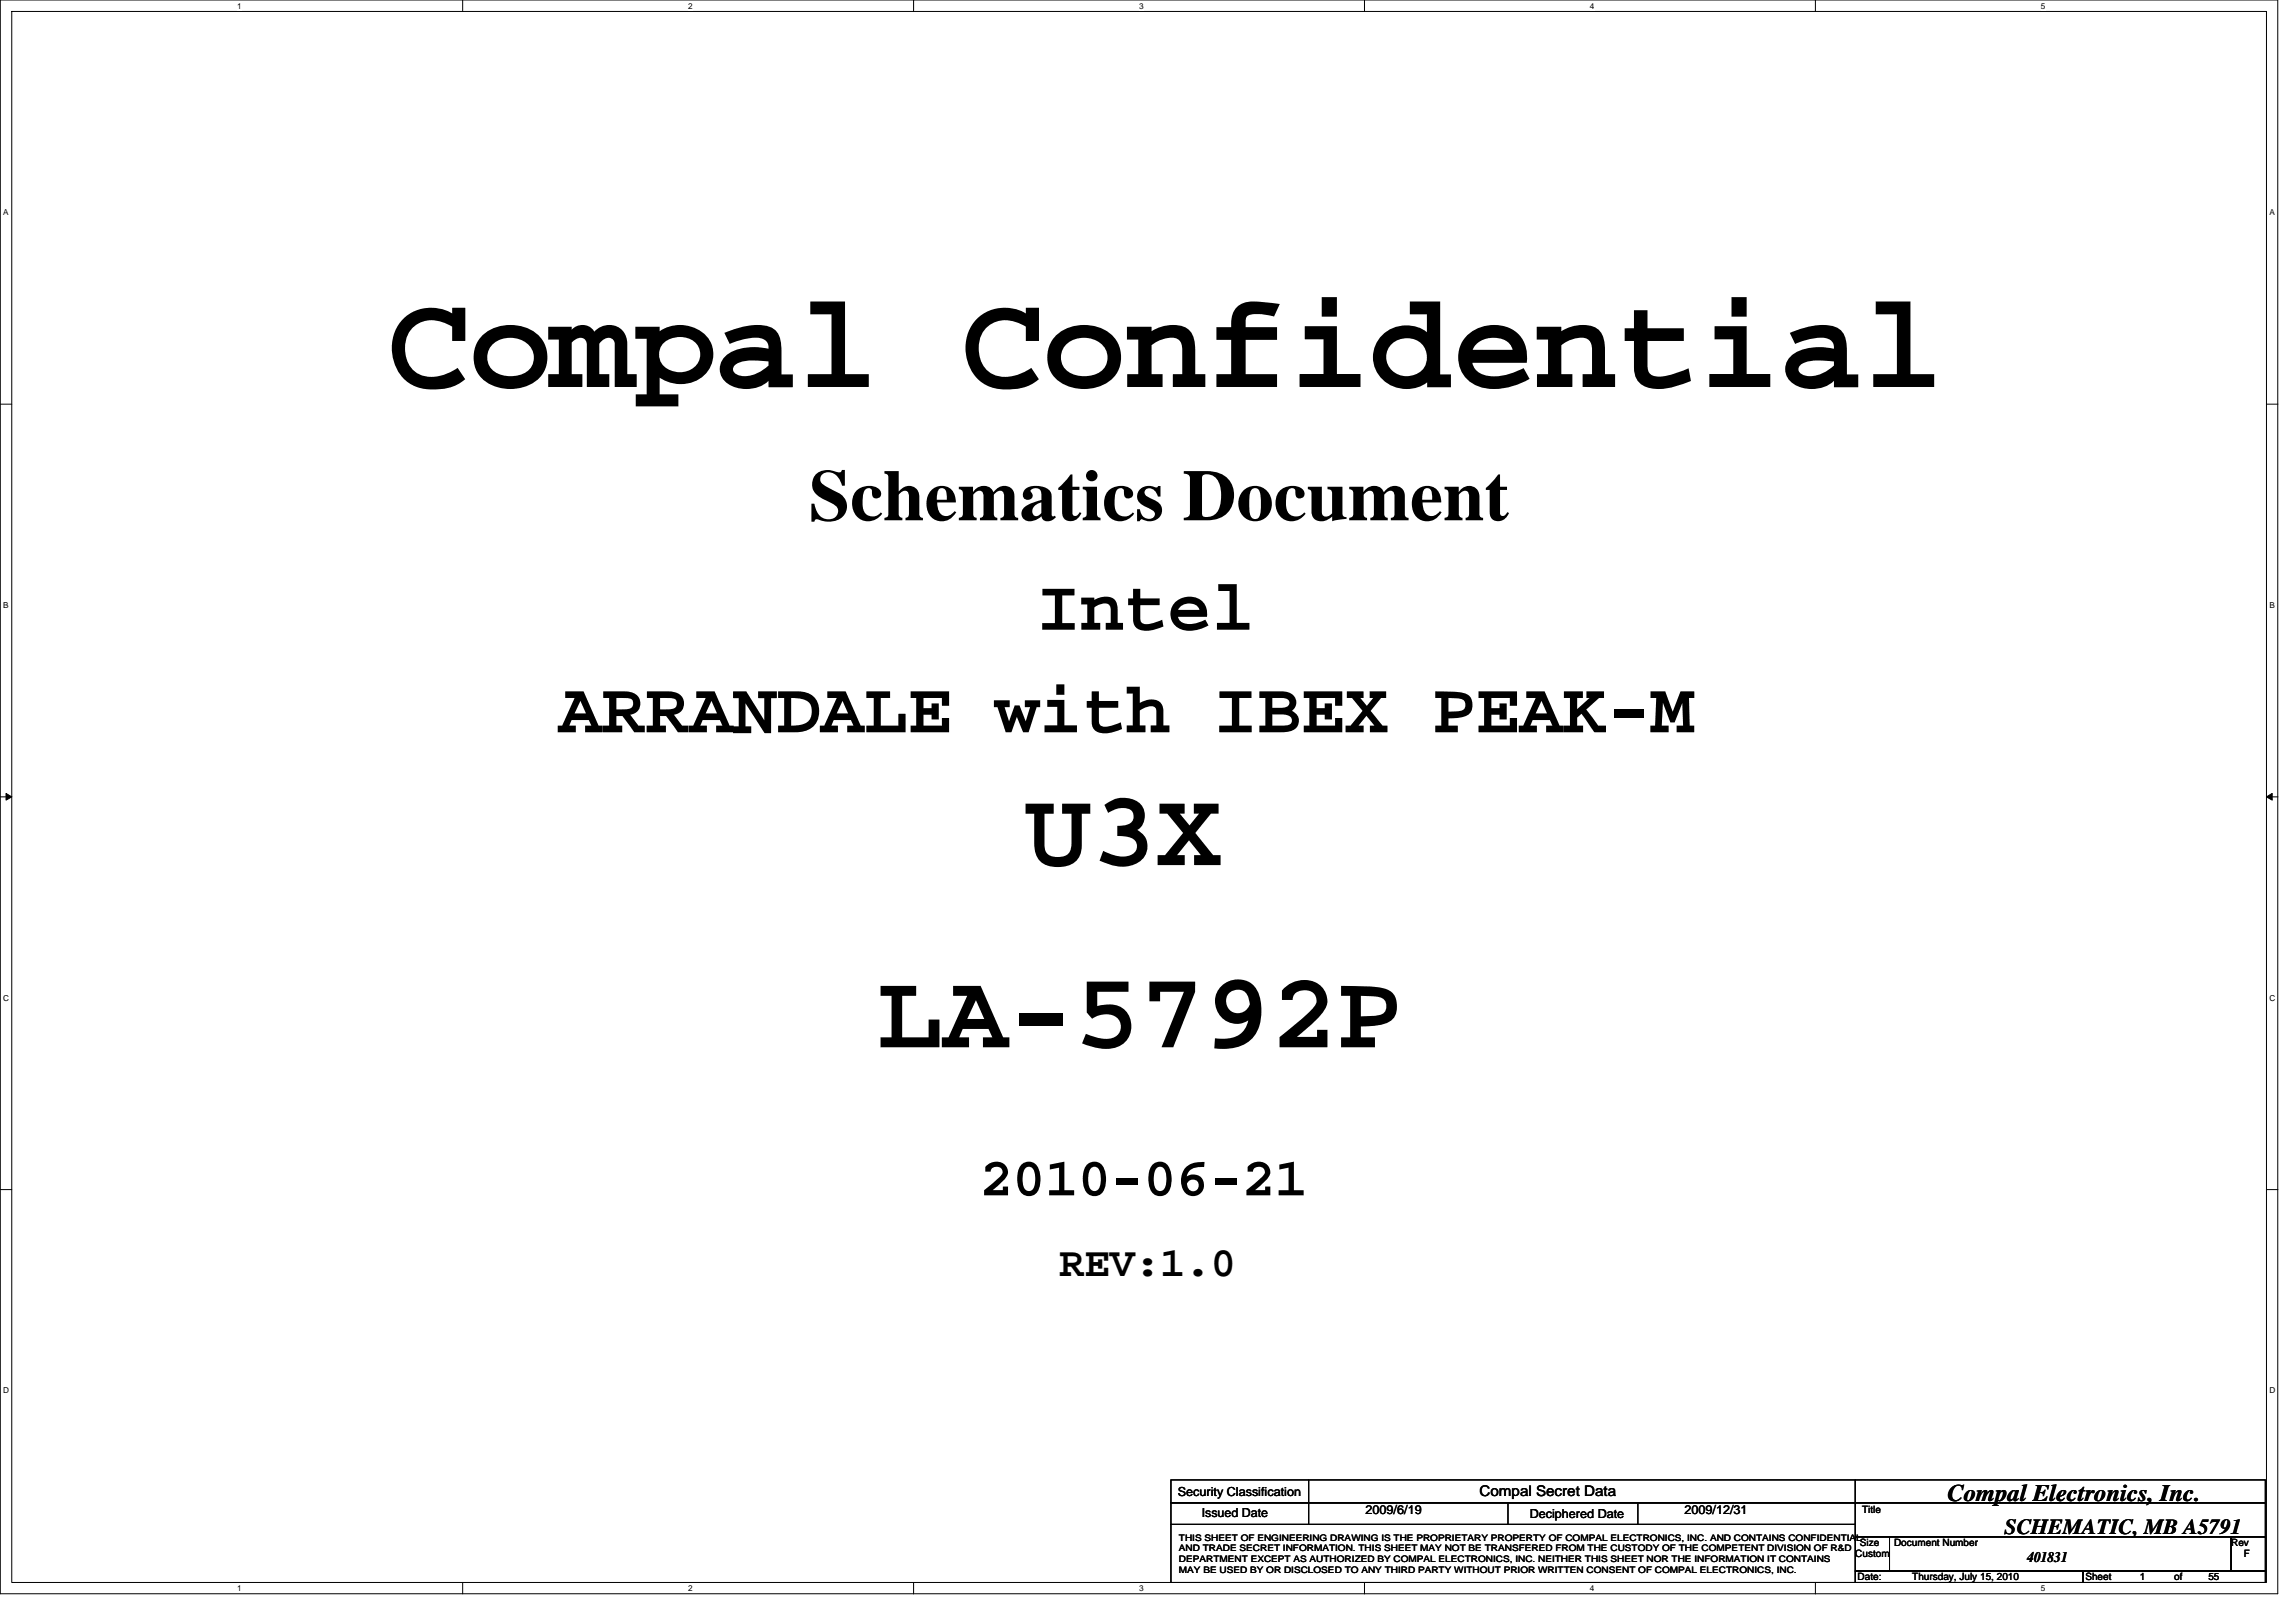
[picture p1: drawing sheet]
<svg xmlns="http://www.w3.org/2000/svg" width="297mm" height="210mm" viewBox="0 0 297 210" stroke-linecap="round" stroke-linejoin="round" font-family="sans-serif">
<defs><g id="words">
<text font-size="17.7" x="50.1" y="50.1">Compal Confidential</text>
<g font-size="14.1">
<text x="132.6" y="112">U3X</text>
<text x="113.5" y="135.5">LA-5792P</text>
</g>
<g font-size="9.4">
<text x="104.6" y="67.3">Schematics Document</text>
<text x="134.1" y="81.5">Intel</text>
<text x="72.2" y="94.8">ARRANDALE with IBEX PEAK-M</text>
</g>
<text font-size="7.1" x="126.7" y="154.7">2010-06-21</text>
<text font-size="5.4" x="137.1" y="165.1">REV:1.0</text>
<text font-size="3.1" x="252" y="194.3">Compal Electronics, Inc.</text>
<text font-size="2.8" x="259.3" y="198.5">SCHEMATIC, MB A5791</text>
<g font-size="1.9">
<text x="191.4" y="193.7">Compal Secret Data</text>
<text x="262.3" y="202.1">401831</text>
</g>
<g font-size="1.6">
<text x="152.4" y="193.5">Security Classification</text>
<text x="155.5" y="196.3">Issued Date</text>
<text x="176.7" y="195.9">2009/6/19</text>
<text x="197.9" y="196.5">Deciphered Date</text>
<text x="217.9" y="195.9">2009/12/31</text>
</g>
<g font-size="1.3">
<text x="240.9" y="195.8">Title</text>
<text x="240" y="201.5">Custom</text>
<text x="240.6" y="200.1">Size</text>
<text x="245" y="200.1">Document Number</text>
<text x="288.6" y="200.1">Rev</text>
<text x="290.3" y="201.5">F</text>
<text x="240.3" y="204.5">Date:</text>
<text x="247.4" y="204.5">Thursday, July 15, 2010</text>
<text x="269.8" y="204.5">Sheet</text>
<text x="276.9" y="204.5">1</text>
<text x="281.3" y="204.5">of</text>
<text x="285.7" y="204.5">55</text>
</g>
<g font-size="1.2">
<text x="152.5" y="199.4">THIS SHEET OF ENGINEERING DRAWING IS THE PROPRIETARY PROPERTY OF COMPAL ELECTRONICS, INC. AND CONTAINS CONFIDENTIAL</text>
<text x="152.5" y="200.8">AND TRADE SECRET INFORMATION. THIS SHEET MAY NOT BE TRANSFERED FROM THE CUSTODY OF THE COMPETENT DIVISION OF R&amp;D</text>
<text x="152.5" y="202.1">DEPARTMENT EXCEPT AS AUTHORIZED BY COMPAL ELECTRONICS, INC. NEITHER THIS SHEET NOR THE INFORMATION IT CONTAINS</text>
<text x="152.5" y="203.5">MAY BE USED BY OR DISCLOSED TO ANY THIRD PARTY WITHOUT PRIOR WRITTEN CONSENT OF COMPAL ELECTRONICS, INC.</text>
</g>
<g font-size="1.1">
<text x="30.7" y="1.1">1</text>
<text x="89" y="1.1">2</text>
<text x="147.4" y="1.1">3</text>
<text x="205.7" y="1.1">4</text>
<text x="264" y="1.1">5</text>
<text x=".4" y="27.8">A</text>
<text x="293.6" y="27.8">A</text>
<text x=".4" y="78.7">B</text>
<text x="293.6" y="78.7">B</text>
<text x=".4" y="129.5">C</text>
<text x="293.6" y="129.5">C</text>
<text x=".4" y="180.3">D</text>
<text x="293.6" y="180.3">D</text>
<text x="30.7" y="205.9">1</text>
<text x="89" y="205.9">2</text>
<text x="147.4" y="205.9">3</text>
<text x="205.7" y="205.9">4</text>
<text x="264" y="205.9">5</text>
</g>
</g></defs>
<path d="M0 0h294.7v206.2h-294.7zM1.5 1.5h291.7v203.3h-291.7z" fill="none" stroke="#000" stroke-width=".13"/>
<g fill="#fff">
<path d="M30.7 .1h.6v1.2h-.6z"/>
<path d="M30.7 204.9h.6v1.2h-.6z"/>
</g>
<path d="M59.9 0v1.5M59.9 204.8v1.5" fill="none" stroke="#000" stroke-width=".13"/>
<g fill="#fff">
<path d="M89 .1h.6v1.2h-.6z"/>
<path d="M89 204.9h.6v1.2h-.6z"/>
</g>
<path d="M118.2 0v1.5M118.2 204.8v1.5" fill="none" stroke="#000" stroke-width=".13"/>
<g fill="#fff">
<path d="M147.4 .1h.5v1.2h-.5z"/>
<path d="M147.4 204.9h.5v1.2h-.5z"/>
</g>
<path d="M176.5 0v1.5M176.5 204.8v1.5" fill="none" stroke="#000" stroke-width=".13"/>
<g fill="#fff">
<path d="M205.7 .1h.6v1.2h-.6z"/>
<path d="M205.7 204.9h.6v1.2h-.6z"/>
</g>
<path d="M234.9 0v1.5M234.9 204.8v1.5" fill="none" stroke="#000" stroke-width=".13"/>
<g fill="#fff">
<path d="M264 .1h.6v1.2h-.6z"/>
<path d="M264 204.9h.6v1.2h-.6z"/>
<path d="M.4 26.9h.7v1.2h-.7z"/>
<path d="M293.6 26.9h.7v1.2h-.7z"/>
<path d="M.4 77.7h.7v1.2h-.7z"/>
<path d="M293.6 77.7h.7v1.2h-.7z"/>
</g>
<path d="M0 52.3h1.5M293.2 52.3h1.5" fill="none" stroke="#000" stroke-width=".13"/>
<g fill="#fff">
<path d="M.4 128.5h.8v1.2h-.8z"/>
<path d="M293.6 128.5h.7v1.2h-.7z"/>
</g>
<path d="M0 103.1h1.5M293.2 103.1h1.5" fill="none" stroke="#000" stroke-width=".13"/>
<path d="M.8 102.7l.7 .4-.7 .4zM293.2 103.1l.8-.4v.8z" fill="#000" stroke="#000" stroke-width=".13"/>
<g fill="#fff">
<path d="M.4 179.3h.8v1.2h-.8z"/>
<path d="M293.6 179.3h.7v1.2h-.7z"/>
</g>
<g fill="none" stroke="#000" stroke-width=".13">
<path d="M0 153.9h1.5M293.2 153.9h1.5M151.5 191.5h88.5v3h-88.5zM151.5 194.5h88.5v2.8h-88.5zM151.5 197.3h88.5v7.5h-88.5zM169.3 191.5v5.8M195.1 194.5v2.8M211.9 194.5v2.8M240 191.5h53.1v3h-53.1zM240 194.5h53.1v4.4h-53.1zM240 198.9h4.5v4.4h-4.5zM244.5 198.9h44.1v4.4h-44.1z"/>
<path d="M288.6 198.9h4.5v4.4h-4.5zM240 203.3h29.5v1.5h-29.5zM269.5 203.3h23.6v1.5h-23.6z"/>
</g>
<use href="#words"/>
</svg>
